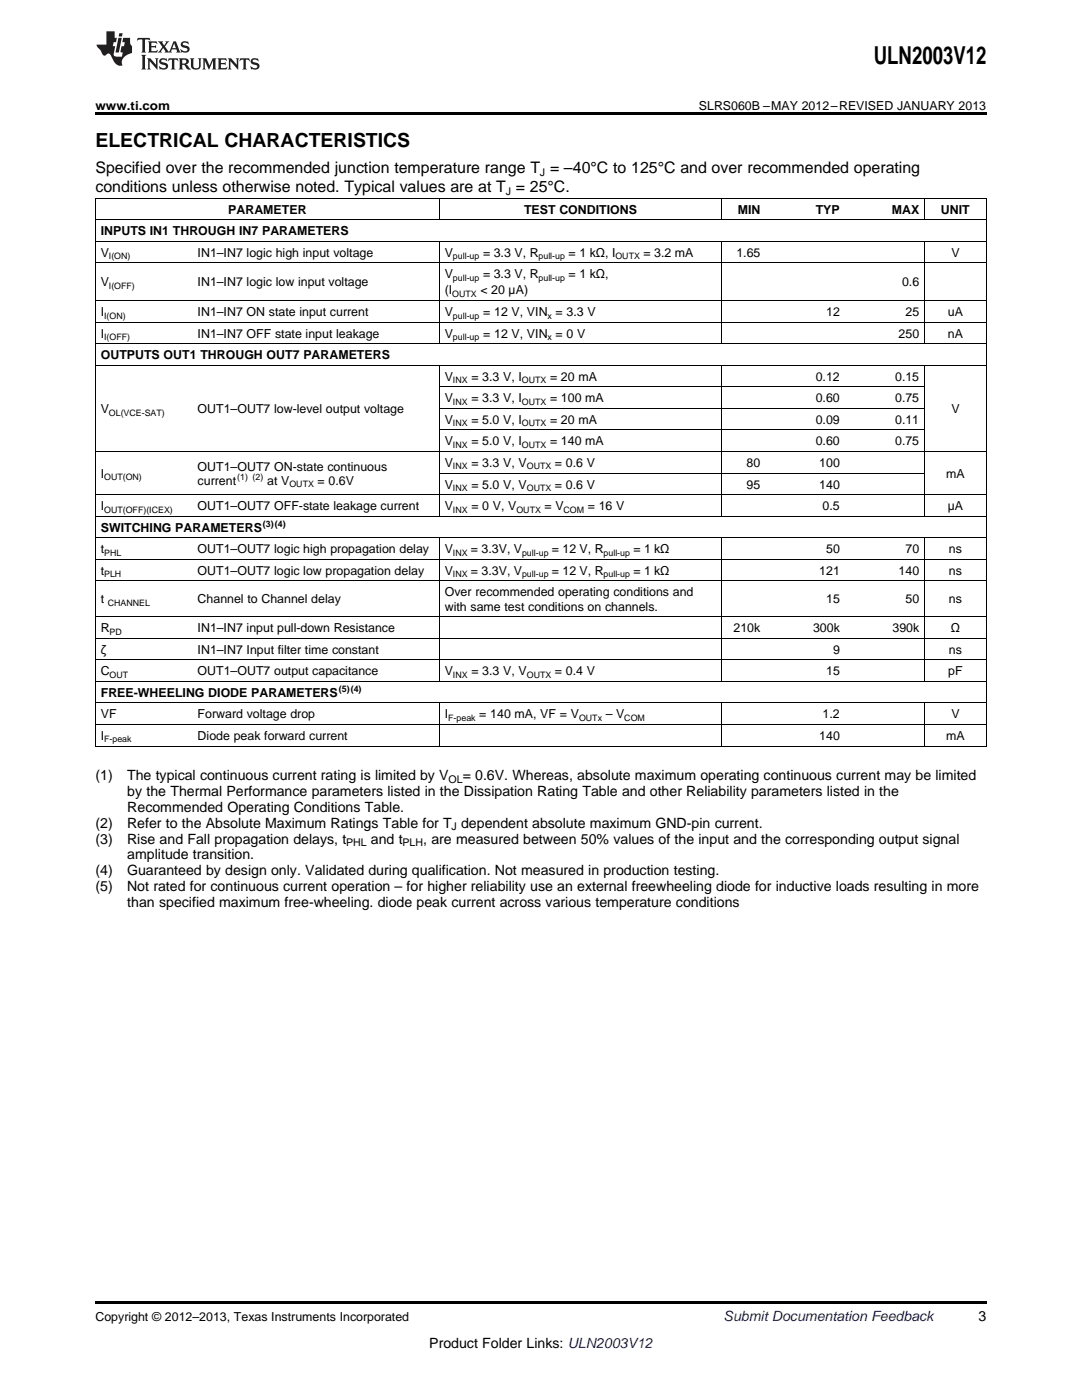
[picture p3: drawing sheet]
<svg xmlns="http://www.w3.org/2000/svg" width="216mm" height="279mm" viewBox="0 0 216 279" stroke-linecap="round" stroke-linejoin="round" font-family="sans-serif">
<defs><g id="words">
<text font-size="4.9" x="174.4" y="12.8">ULN2003V12</text>
<text font-size="3.9" x="19" y="29.3">ELECTRICAL CHARACTERISTICS</text>
<g font-size="3.2">
<text x="19" y="34.4">Specified over the recommended junction temperature range T = –40°C to 125°C and over recommended operating</text>
<text x="19" y="38.3">conditions unless otherwise noted. Typical values are at T = 25°C.</text>
</g>
<g font-size="2.8">
<text x="19" y="155.6">(1)</text>
<text x="25.4" y="155.6">The typical continuous current rating is limited by V</text>
<text x="92.3" y="155.6">= 0.6V. Whereas, absolute maximum operating continuous current may be limited</text>
<text x="25.4" y="158.8">by the Thermal Performance parameters listed in the Dissipation Rating Table and other Reliability parameters listed in the</text>
<text x="25.4" y="162">Recommended Operating Conditions Table.</text>
<text x="19" y="165.2">(2)</text>
<text x="25.4" y="165.2">Refer to the Absolute Maximum Ratings Table for T dependent absolute maximum GND-pin current.</text>
<text x="19" y="168.3">(3)</text>
<text x="25.4" y="168.3">Rise and Fall propagation delays, t</text>
<text x="25.4" y="171.5">amplitude transition.</text>
<text x="74" y="168.3">and t</text>
<text x="84.4" y="168.3">, are measured between 50% values of the input and the corresponding output signal</text>
<text x="19" y="174.7">(4)</text>
<text x="19" y="177.9">(5)</text>
<text x="25.4" y="174.7">Guaranteed by design only. Validated during qualification. Not measured in production testing.</text>
<text x="25.4" y="177.9">Not rated for continuous current operation – for higher reliability use an external freewheeling diode for inductive loads resulting in more</text>
<text x="25.4" y="181">than specified maximum free-wheeling. diode peak current across various temperature conditions</text>
<text x="195.3" y="263.6">3</text>
<text x="85.7" y="269">Product Folder Links: ULN2003V12</text>
</g>
<text font-size="2.8" fill="#0000c8" x="144.4" y="263.6">Submit Documentation Feedback</text>
<g font-size="2.5">
<text x="19" y="21.9">www.ti.com</text>
<text x="139.5" y="21.9">SLRS060B –MAY 2012–REVISED JANUARY 2013</text>
<text x="20.1" y="46.9">INPUTS IN1 THROUGH IN7 PARAMETERS</text>
<text x="45.5" y="42.6">PARAMETER</text>
<text x="104.6" y="42.6">TEST CONDITIONS</text>
<text x="147.2" y="42.6">MIN</text>
<text x="162.8" y="42.6">TYP</text>
<text x="177.9" y="42.6">MAX</text>
<text x="187.7" y="42.6">UNIT</text>
<text x="20.1" y="51.2">V</text>
<text x="39.4" y="51.2">IN1–IN7 logic high input voltage</text>
<text x="88.8" y="51.2">V</text>
<text x="96.4" y="51.2">= 3.3 V, R</text>
<text x="113.5" y="51.2">= 1 kΩ, I</text>
<text x="128.4" y="51.2">= 3.2 mA</text>
<text x="146.9" y="51.2">1.65</text>
<text x="189.8" y="51.2">V</text>
<text x="20.1" y="57.2">V</text>
<text x="39.4" y="57.2">IN1–IN7 logic low input voltage</text>
<text x="88.8" y="55.5">V</text>
<text x="88.8" y="58.8">(I</text>
<text x="95.8" y="58.8">&lt; 20 µA)</text>
<text x="96.4" y="55.5">= 3.3 V, R</text>
<text x="113.5" y="55.5">= 1 kΩ,</text>
<text x="180" y="57.2">0.6</text>
<text x="20.1" y="63.1">I</text>
<text x="39.4" y="63.1">IN1–IN7 ON state input current</text>
<text x="88.8" y="63.1">V</text>
<text x="96.4" y="63.1">= 12 V, VIN = 3.3 V</text>
<text x="164.9" y="63.1">12</text>
<text x="180.7" y="63.1">25</text>
<text x="189.1" y="63.1">uA</text>
<text x="20.1" y="67.4">I</text>
<text x="20.1" y="71.7">OUTPUTS OUT1 THROUGH OUT7 PARAMETERS</text>
<text x="39.4" y="67.4">IN1–IN7 OFF state input leakage</text>
<text x="88.8" y="67.4">V</text>
<text x="96.4" y="67.4">= 12 V, VIN = 0 V</text>
<text x="179.3" y="67.4">250</text>
<text x="189.1" y="67.4">nA</text>
<text x="88.8" y="76">V</text>
<text x="94.1" y="76">= 3.3 V, I</text>
<text x="109.7" y="76">= 20 mA</text>
<text x="162.8" y="76">0.12</text>
<text x="178.6" y="76">0.15</text>
<text x="20.1" y="82.4">V</text>
<text x="39.4" y="82.4">OUT1–OUT7 low-level output voltage</text>
<text x="88.8" y="80.3">V</text>
<text x="94.1" y="80.3">= 3.3 V, I</text>
<text x="109.7" y="80.3">= 100 mA</text>
<text x="162.8" y="80.3">0.60</text>
<text x="178.6" y="80.3">0.75</text>
<text x="189.8" y="82.4">V</text>
<text x="88.8" y="84.6">V</text>
<text x="88.8" y="88.9">V</text>
<text x="94.1" y="84.6">= 5.0 V, I</text>
<text x="94.1" y="88.9">= 5.0 V, I</text>
<text x="109.7" y="84.6">= 20 mA</text>
<text x="109.7" y="88.9">= 140 mA</text>
<text x="162.8" y="84.6">0.09</text>
<text x="162.8" y="88.9">0.60</text>
<text x="178.6" y="84.6">0.11</text>
<text x="178.6" y="88.9">0.75</text>
<text x="20.1" y="95.4">I</text>
<text x="39.4" y="93.9">OUT1–OUT7 ON-state continuous</text>
<text x="88.8" y="93.2">V</text>
<text x="94.1" y="93.2">= 3.3 V, V</text>
<text x="110.7" y="93.2">= 0.6 V</text>
<text x="149" y="93.2">80</text>
<text x="163.5" y="93.2">100</text>
<text x="188.8" y="95.4">mA</text>
<text x="20.1" y="101.8">I</text>
<text x="39.4" y="96.8">current</text>
<text x="39.4" y="101.8">OUT1–OUT7 OFF-state leakage current</text>
<text x="53.3" y="96.8">at V</text>
<text x="63.4" y="96.8">= 0.6V</text>
<text x="88.8" y="97.5">V</text>
<text x="88.8" y="101.8">V</text>
<text x="94.1" y="97.5">= 5.0 V, V</text>
<text x="94.1" y="101.8">= 0 V, V</text>
<text x="108.7" y="101.8">= V</text>
<text x="110.7" y="97.5">= 0.6 V</text>
<text x="117.3" y="101.8">= 16 V</text>
<text x="149" y="97.5">95</text>
<text x="163.5" y="97.5">140</text>
<text x="164.1" y="101.8">0.5</text>
<text x="189.1" y="101.8">µA</text>
<text x="20.1" y="106.1">SWITCHING PARAMETERS</text>
<text x="20.1" y="110.4">t</text>
<text x="39.4" y="110.4">OUT1–OUT7 logic high propagation delay</text>
<text x="88.8" y="110.4">V</text>
<text x="94" y="110.4">= 3.3V, V</text>
<text x="110.1" y="110.4">= 12 V, R</text>
<text x="126.4" y="110.4">= 1 kΩ</text>
<text x="164.9" y="110.4">50</text>
<text x="180.7" y="110.4">70</text>
<text x="189.3" y="110.4">ns</text>
<text x="20.1" y="114.7">t</text>
<text x="39.4" y="114.7">OUT1–OUT7 logic low propagation delay</text>
<text x="88.8" y="114.7">V</text>
<text x="88.8" y="119">Over recommended operating conditions and</text>
<text x="94" y="114.7">= 3.3V, V</text>
<text x="110.1" y="114.7">= 12 V, R</text>
<text x="126.4" y="114.7">= 1 kΩ</text>
<text x="163.5" y="114.7">121</text>
<text x="179.3" y="114.7">140</text>
<text x="189.3" y="114.7">ns</text>
<text x="20.1" y="120.4">t</text>
<text x="39.4" y="120.4">Channel to Channel delay</text>
<text x="88.8" y="121.8">with same test conditions on channels.</text>
<text x="164.9" y="120.4">15</text>
<text x="180.7" y="120.4">50</text>
<text x="189.3" y="120.4">ns</text>
<text x="20.1" y="126.2">R</text>
<text x="20.1" y="130.5">ζ</text>
<text x="39.4" y="126.2">IN1–IN7 input pull-down Resistance</text>
<text x="39.4" y="130.5">IN1–IN7 Input filter time constant</text>
<text x="146.4" y="126.2">210k</text>
<text x="162.2" y="126.2">300k</text>
<text x="166.2" y="130.5">9</text>
<text x="178.1" y="126.2">390k</text>
<text x="189.3" y="130.5">ns</text>
<text x="189.7" y="126.2">Ω</text>
<text x="20.1" y="134.8">C</text>
<text x="39.4" y="134.8">OUT1–OUT7 output capacitance</text>
<text x="88.8" y="134.8">V</text>
<text x="94.1" y="134.8">= 3.3 V, V</text>
<text x="110.7" y="134.8">= 0.4 V</text>
<text x="164.9" y="134.8">15</text>
<text x="189.2" y="134.8">pF</text>
<text x="20.1" y="139.1">FREE-WHEELING DIODE PARAMETERS</text>
<text x="20.1" y="143.4">VF</text>
<text x="39.4" y="143.4">Forward voltage drop</text>
<text x="88.8" y="143.4">I</text>
<text x="95.6" y="143.4">= 140 mA, VF = V</text>
<text x="120.9" y="143.4">– V</text>
<text x="164.1" y="143.4">1.2</text>
<text x="189.8" y="143.4">V</text>
<text x="20.1" y="147.7">I</text>
<text x="39.4" y="147.7">Diode peak forward current</text>
<text x="163.5" y="147.7">140</text>
<text x="188.8" y="147.7">mA</text>
<text x="19" y="263.6">Copyright © 2012–2013, Texas Instruments Incorporated</text>
</g>
<g font-size="2.1">
<text x="107.7" y="35.1">J</text>
<text x="100.9" y="38.9">J</text>
<text x="89.5" y="156.2">OL</text>
<text x="90.1" y="165.7">J</text>
<text x="69.1" y="168.9">PHL</text>
<text x="80.3" y="168.9">PLH</text>
</g>
<g font-size="1.8">
<text x="21.7" y="51.7">I(ON)</text>
<text x="90.4" y="51.7">pull-up</text>
<text x="107.5" y="51.7">pull-up</text>
<text x="122.8" y="51.7">OUTX</text>
<text x="21.7" y="57.6">I(OFF)</text>
<text x="90.2" y="59.3">OUTX</text>
<text x="90.4" y="56">pull-up</text>
<text x="107.5" y="56">pull-up</text>
<text x="20.8" y="63.6">I(ON)</text>
<text x="90.4" y="63.6">pull-up</text>
<text x="109.3" y="63.6">x</text>
<text x="20.8" y="67.9">I(OFF)</text>
<text x="90.4" y="67.9">pull-up</text>
<text x="109.3" y="67.9">x</text>
<text x="90.4" y="76.5">INX</text>
<text x="104.1" y="76.5">OUTX</text>
<text x="21.7" y="82.9">OL(VCE-SAT)</text>
<text x="90.4" y="80.8">INX</text>
<text x="104.1" y="80.8">OUTX</text>
<text x="90.4" y="85.1">INX</text>
<text x="90.4" y="89.4">INX</text>
<text x="104.1" y="85.1">OUTX</text>
<text x="104.1" y="89.4">OUTX</text>
<text x="20.8" y="95.8">OUT(ON)</text>
<text x="47.3" y="95.8">(1) (2)</text>
<text x="90.4" y="93.7">INX</text>
<text x="105.1" y="93.7">OUTX</text>
<text x="57.7" y="97.3">OUTX</text>
<text x="90.4" y="98">INX</text>
<text x="105.1" y="98">OUTX</text>
<text x="20.8" y="102.3">OUT(OFF)(ICEX)</text>
<text x="52.5" y="105.1">(3)(4)</text>
<text x="90.4" y="102.3">INX</text>
<text x="103" y="102.3">OUTX</text>
<text x="112.5" y="102.3">COM</text>
<text x="20.8" y="110.9">PHL</text>
<text x="90.4" y="110.9">INX</text>
<text x="104.2" y="110.9">pull-up</text>
<text x="120.4" y="110.9">pull-up</text>
<text x="20.8" y="115.2">PLH</text>
<text x="90.4" y="115.2">INX</text>
<text x="104.2" y="115.2">pull-up</text>
<text x="120.4" y="115.2">pull-up</text>
<text x="21.5" y="120.9">CHANNEL</text>
<text x="21.9" y="126.6">PD</text>
<text x="21.9" y="135.3">OUT</text>
<text x="90.4" y="135.3">INX</text>
<text x="105.1" y="135.3">OUTX</text>
<text x="67.6" y="138.1">(5)(4)</text>
<text x="89.4" y="143.9">F-peak</text>
<text x="115.5" y="143.9">OUTx</text>
<text x="124.6" y="143.9">COM</text>
<text x="20.8" y="148.2">F-peak</text>
</g>
</g></defs>
<path d="M19 22.5h177.8v.5h-177.8zM19 259.7h177.8v.5h-177.8z" fill="#000"/>
<g fill="none" stroke="#000" stroke-width=".2">
<path d="M19 39.5h177.8M19.1 39.6v109.3M87.6 39.6v4.3M144 39.6v4.3M184.4 39.6v4.3M196.8 39.6v109.3M19 60h177.8M19 52.4h177.8M19 48.1h177.8M19 43.8h177.8M87.6 48.2v20.5M144 48.2v20.5"/>
<path d="M184.4 48.2v20.5M19 72.9h177.8M19 68.6h177.8M19 64.3h177.8M87.6 73v30.1M87.7 77.2h96.8M144 73v30.1M184.4 73v30.1M19 98.7h177.8M19 90.1h177.8M87.7 94.4h96.8M87.7 85.8h96.8"/>
<path d="M87.7 81.5h96.8M19 115.9h177.8M19 111.6h177.8M19 107.3h177.8M19 103h177.8M87.6 107.4v28.6M144 107.4v28.6M184.4 107.4v28.6M19 136h177.8M19 131.7h177.8M19 127.4h177.8M19 123.1h177.8"/>
<path d="M19 148.9h177.8M19 144.6h177.8M19 140.3h177.8M87.6 140.3v8.6M144 140.3v8.6M184.4 140.3v8.6"/>
</g>
<g fill="#231f20">
<path d="M27.5 7.6l-.1 .5 .4-.2h.6v.1v2.1l-.2 .4h1l-.3-.4v-2.1l.1-.1h.5l.5 .2-.2-.5zM29.5 8.3l.2 .3v1.5l-.2 .4h1.8l.2-.6a1.04 1.04 0 0 1-1.3 .2v-.7h.6l.3 .2v-.6l-.3 .2h-.6v-.6l.8-.1 .4 .3-.2-.5zM31.5 8.3l.9 1.1-.9 1.1h.8l-.2-.2 .5-.7 .4 .7-.2 .2h1.5l-.1-.2 .1-.4h.9l.1 .4-.2 .2h1l-.3-.3-.7-1.9h-.5l-.9 2-.8-1 .9-1h-.8l.1 .3-.3 .5-.4-.6 .2-.2zM34.7 8.6l.4 1h-.7zM36.3 8.4a.63 .63 0 0 0-.2 .7 .63 .63 0 0 0 .6 .4l.6 .2 .1 .2a.75 .75 0 0 1-.7 .4 .75 .75 0 0 1-.6-.5l.1 .7 .1-.1a1.11 1.11 0 0 0 1.5-.6 1.13 1.13 0 0 0-1.2-.8l-.1-.4a1.04 1.04 0 0 1 1.2 .2l-.2-.5-.1 .1-.5-.2zM28.2 10.9l.2 .4v2.2l-.2 .4h1l-.3-.4v-2.2l.3-.4zM29.3 11.6l.3 .4v1.5l-.3 .4h.8l-.2-.4v-1.3l1.5 1.7v-1.9l.2-.4h-.7l.2 .4v.9l-1.1-1.3zM32 11.8a.62 .62 0 0 0-.2 .7 .62 .62 0 0 0 .6 .4l.6 .1 .1 .3a.76 .76 0 0 1-.7 .3 .76 .76 0 0 1-.6-.4l.1 .7 .1-.1a1.11 1.11 0 0 0 1.5-.6 1.13 1.13 0 0 0-1.2-.8l-.1-.4a1.04 1.04 0 0 1 1.2 .2l-.2-.6-.1 .1-.5-.1zM33.7 11.6l-.2 .6a.61 .61 0 0 1 .8-.3v1.6l-.2 .4h.9l-.2-.4v-1.6a.63 .63 0 0 1 .8 .3l-.2-.6zM35.6 11.6l.3 .4v1.5l-.3 .4h1l-.2-.2v-.8l.5 .2a.76 .76 0 0 0 1.2 .7l-1-1a.58 .58 0 0 0 .6-.5 .58 .58 0 0 0-.5-.6zM36.4 11.9h.1a.45 .45 0 0 1 .5 .1 .45 .45 0 0 1 .1 .5l-.7 .2zM37.9 11.6l.2 .2a2.17 2.17 0 0 0 .3 1.9 .99 .99 0 0 0 1.6-.6v-1.1l.2-.4h-.7l.2 .2a1.92 1.92 0 0 1-.2 1.8 .6 .6 0 0 1-.9-.5v-1.1l.2-.4zM40.4 11.6l.2 .4v1.5l-.2 .4h.7l-.2-.4v-1.4l.8 1.8 .8-1.8v1.4l-.2 .4h.9l-.2-.4v-1.5l.2-.4h-.8l-.6 1.5-.6-1.5zM43.4 11.6l.2 .4v1.5l-.2 .4h1.8l.2-.6a1.04 1.04 0 0 1-1.3 .1v-.6h.5l.4 .2v-.6l-.4 .2h-.5v-.7h.8l.3 .3-.1-.6zM45.5 11.6l.2 .4v1.5l-.2 .4h.7l-.2-.4v-1.3l1.5 1.7v-1.9l.2-.4h-.7l.2 .4v.9l-1.1-1.3zM47.9 11.6l-.1 .6a.61 .61 0 0 1 .8-.3v1.6l-.3 .4h1l-.3-.4 .1-1.6a.63 .63 0 0 1 .7 .3l-.1-.6zM50.2 11.8a.62 .62 0 0 0-.2 .7 .62 .62 0 0 0 .6 .4l.6 .1 .2 .3a.76 .76 0 0 1-.8 .3 .76 .76 0 0 1-.6-.4l.1 .7 .2-.1a1.11 1.11 0 0 0 1.5-.6 1.13 1.13 0 0 0-1.3-.8l-.1-.4a1.04 1.04 0 0 1 1.2 .2l-.1-.6-.2 .1-.5-.1z"/>
<path d="M21.2 6.3v2.6h-1.9l.1 .4 .7 .9a.91 .91 0 0 0 1 .8 .56 .56 0 0 1 .5-.3 .56 .56 0 0 1 .5 .3l.4 .8a1.53 1.53 0 0 0 1.9 1.2 1.54 1.54 0 0 1 1-2.1l.9-.3v-1.4a1.52 1.52 0 0 1-.3-1.6h-1.4l-.2 .8h.5l-.2 .8h-.4l-.2 1v.2l.4 .1-.2 .8a1.93 1.93 0 0 1-1.6-.3l.3-1.8h-.5l.2-.8h.4l.2-.8h-.4v-1.3zM23.6 7.6l-.6 2.9h.7l.6-2.9zM23.8 6.6l-.1 .7h.6l.2-.7z"/>
</g>
<use href="#words"/>
</svg>
